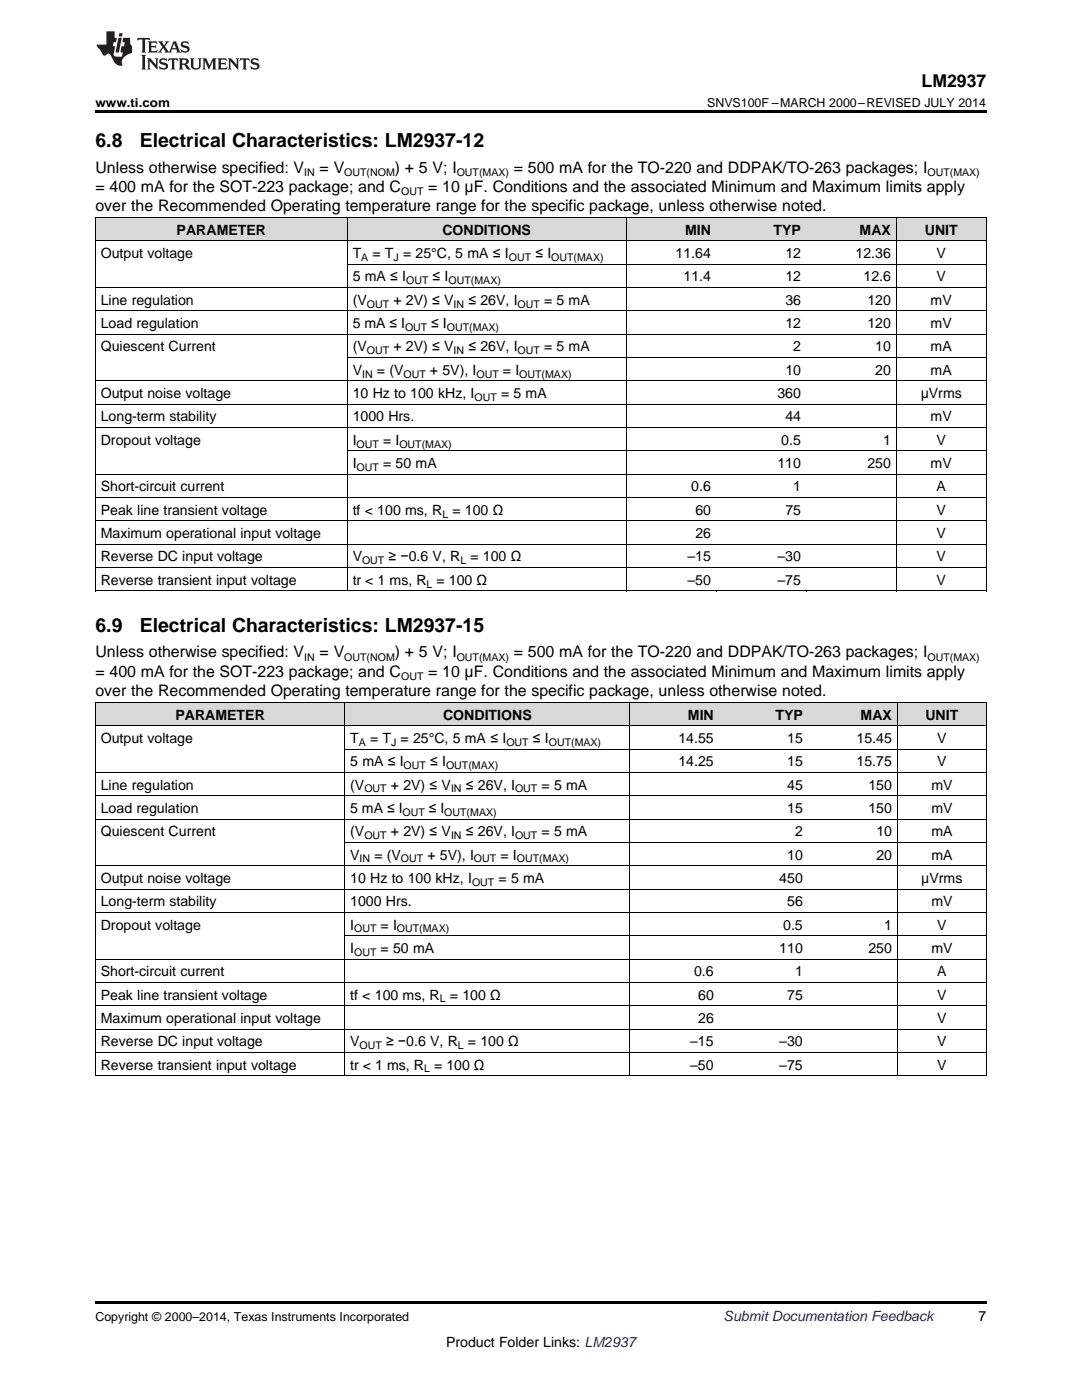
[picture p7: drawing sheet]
<svg xmlns="http://www.w3.org/2000/svg" width="216mm" height="279mm" viewBox="0 0 216 279" stroke-linecap="round" stroke-linejoin="round" font-family="sans-serif">
<defs><g id="words">
<g font-size="3.9">
<text x="19" y="29.3">6.8</text>
<text x="27.9" y="29.3">Electrical Characteristics: LM2937-12</text>
<text x="19" y="126">6.9</text>
<text x="27.9" y="126">Electrical Characteristics: LM2937-15</text>
</g>
<text font-size="3.5" x="183.9" y="17.3">LM2937</text>
<g font-size="3.2">
<text x="19" y="34.4">Unless otherwise specified: V</text>
<text x="63.8" y="34.4">= V</text>
<text x="78.8" y="34.4">) + 5 V; I</text>
<text x="102.5" y="34.4">= 500 mA for the TO-220 and DDPAK/TO-263 packages; I</text>
<text x="19" y="38.3">= 400 mA for the SOT-223 package; and C</text>
<text x="85.4" y="38.3">= 10 μF. Conditions and the associated Minimum and Maximum limits apply</text>
<text x="19" y="42.2">over the Recommended Operating temperature range for the specific package, unless otherwise noted.</text>
<text x="19" y="131.2">Unless otherwise specified: V</text>
<text x="63.8" y="131.2">= V</text>
<text x="78.8" y="131.2">) + 5 V; I</text>
<text x="102.5" y="131.2">= 500 mA for the TO-220 and DDPAK/TO-263 packages; I</text>
<text x="19" y="135.1">= 400 mA for the SOT-223 package; and C</text>
<text x="85.4" y="135.1">= 10 μF. Conditions and the associated Minimum and Maximum limits apply</text>
<text x="19" y="139">over the Recommended Operating temperature range for the specific package, unless otherwise noted.</text>
</g>
<g font-size="2.8">
<text x="35.2" y="46.8">PARAMETER</text>
<text x="88.3" y="46.8">CONDITIONS</text>
<text x="136.7" y="46.8">MIN</text>
<text x="154.3" y="46.8">TYP</text>
<text x="171.5" y="46.8">MAX</text>
<text x="184.5" y="46.8">UNIT</text>
<text x="20.1" y="51.5">Output voltage</text>
<text x="70.4" y="51.5">T</text>
<text x="74.3" y="51.5">= T = 25°C, 5 mA ≤ I</text>
<text x="106.8" y="51.5">≤ I</text>
<text x="134.8" y="51.5">11.64</text>
<text x="156.7" y="51.5">12</text>
<text x="170.7" y="51.5">12.36</text>
<text x="186.9" y="51.5">V</text>
<text x="70.4" y="56.2">5 mA ≤ I</text>
<text x="86.3" y="56.2">≤ I</text>
<text x="136.4" y="56.2">11.4</text>
<text x="156.7" y="56.2">12</text>
<text x="172.3" y="56.2">12.6</text>
<text x="186.9" y="56.2">V</text>
<text x="20.1" y="60.8">Line regulation</text>
<text x="20.1" y="65.5">Load regulation</text>
<text x="70.4" y="60.8">(V</text>
<text x="70.4" y="65.5">5 mA ≤ I</text>
<text x="78.5" y="60.8">+ 2V) ≤ V</text>
<text x="86.1" y="65.5">≤ I</text>
<text x="93.5" y="60.8">≤ 26V, I</text>
<text x="108.5" y="60.8">= 5 mA</text>
<text x="156.7" y="60.8">36</text>
<text x="156.7" y="65.5">12</text>
<text x="173.1" y="60.8">120</text>
<text x="173.1" y="65.5">120</text>
<text x="185.7" y="60.8">mV</text>
<text x="185.7" y="65.5">mV</text>
<text x="20.1" y="70.1">Quiescent Current</text>
<text x="70.4" y="70.1">(V</text>
<text x="78.5" y="70.1">+ 2V) ≤ V</text>
<text x="93.5" y="70.1">≤ 26V, I</text>
<text x="108.5" y="70.1">= 5 mA</text>
<text x="158.3" y="70.1">2</text>
<text x="174.7" y="70.1">10</text>
<text x="185.7" y="70.1">mA</text>
<text x="70.4" y="74.8">V</text>
<text x="75.2" y="74.8">= (V</text>
<text x="85.8" y="74.8">+ 5V), I</text>
<text x="100.4" y="74.8">= I</text>
<text x="156.7" y="74.8">10</text>
<text x="174.7" y="74.8">20</text>
<text x="185.7" y="74.8">mA</text>
<text x="20.1" y="79.4">Output noise voltage</text>
<text x="70.4" y="79.4">10 Hz to 100 kHz, I</text>
<text x="100" y="79.4">= 5 mA</text>
<text x="155.1" y="79.4">360</text>
<text x="183.7" y="79.4">μVrms</text>
<text x="20.1" y="84.1">Long-term stability</text>
<text x="20.1" y="88.8">Dropout voltage</text>
<text x="70.4" y="84.1">1000 Hrs.</text>
<text x="70.4" y="88.8">I</text>
<text x="76.4" y="88.8">= I</text>
<text x="155.9" y="88.8">0.5</text>
<text x="156.7" y="84.1">44</text>
<text x="176.2" y="88.8">1</text>
<text x="185.7" y="84.1">mV</text>
<text x="186.9" y="88.8">V</text>
<text x="70.4" y="93.4">I</text>
<text x="76.4" y="93.4">= 50 mA</text>
<text x="155.1" y="93.4">110</text>
<text x="173.1" y="93.4">250</text>
<text x="185.7" y="93.4">mV</text>
<text x="20.1" y="98.1">Short-circuit current</text>
<text x="137.9" y="98.1">0.6</text>
<text x="158.3" y="98.1">1</text>
<text x="186.9" y="98.1">A</text>
<text x="20.1" y="102.7">Peak line transient voltage</text>
<text x="20.1" y="107.4">Maximum operational input voltage</text>
<text x="70.4" y="102.7">tf &lt; 100 ms, R</text>
<text x="90.3" y="102.7">= 100 Ω</text>
<text x="138.7" y="102.7">60</text>
<text x="138.7" y="107.4">26</text>
<text x="156.7" y="102.7">75</text>
<text x="186.9" y="102.7">V</text>
<text x="186.9" y="107.4">V</text>
<text x="20.1" y="112">Reverse DC input voltage</text>
<text x="70.4" y="112">V</text>
<text x="77.5" y="112">≥ −0.6 V, R</text>
<text x="93.9" y="112">= 100 Ω</text>
<text x="137.2" y="112">–15</text>
<text x="155.1" y="112">–30</text>
<text x="186.9" y="112">V</text>
<text x="20.1" y="116.7">Reverse transient input voltage</text>
<text x="70.4" y="116.7">tr &lt; 1 ms, R</text>
<text x="87.1" y="116.7">= 100 Ω</text>
<text x="137.2" y="116.7">–50</text>
<text x="155.1" y="116.7">–75</text>
<text x="186.9" y="116.7">V</text>
<text x="35" y="143.6">PARAMETER</text>
<text x="88.4" y="143.6">CONDITIONS</text>
<text x="137.3" y="143.6">MIN</text>
<text x="154.7" y="143.6">TYP</text>
<text x="171.7" y="143.6">MAX</text>
<text x="184.6" y="143.6">UNIT</text>
<text x="20.1" y="148.3">Output voltage</text>
<text x="69.9" y="148.3">T</text>
<text x="73.8" y="148.3">= T = 25°C, 5 mA ≤ I</text>
<text x="106.3" y="148.3">≤ I</text>
<text x="135.4" y="148.3">14.55</text>
<text x="157.1" y="148.3">15</text>
<text x="170.9" y="148.3">15.45</text>
<text x="187" y="148.3">V</text>
<text x="69.9" y="152.9">5 mA ≤ I</text>
<text x="85.8" y="152.9">≤ I</text>
<text x="135.4" y="152.9">14.25</text>
<text x="157.1" y="152.9">15</text>
<text x="170.9" y="152.9">15.75</text>
<text x="187" y="152.9">V</text>
<text x="20.1" y="157.6">Line regulation</text>
<text x="69.9" y="157.6">(V</text>
<text x="78" y="157.6">+ 2V) ≤ V</text>
<text x="93" y="157.6">≤ 26V, I</text>
<text x="108.1" y="157.6">= 5 mA</text>
<text x="157.1" y="157.6">45</text>
<text x="173.3" y="157.6">150</text>
<text x="185.8" y="157.6">mV</text>
<text x="20.1" y="162.2">Load regulation</text>
<text x="20.1" y="166.9">Quiescent Current</text>
<text x="69.9" y="162.2">5 mA ≤ I</text>
<text x="69.9" y="166.9">(V</text>
<text x="78" y="166.9">+ 2V) ≤ V</text>
<text x="85.6" y="162.2">≤ I</text>
<text x="93" y="166.9">≤ 26V, I</text>
<text x="108.1" y="166.9">= 5 mA</text>
<text x="157.1" y="162.2">15</text>
<text x="158.6" y="166.9">2</text>
<text x="173.3" y="162.2">150</text>
<text x="174.9" y="166.9">10</text>
<text x="185.8" y="162.2">mV</text>
<text x="185.8" y="166.9">mA</text>
<text x="69.9" y="171.6">V</text>
<text x="74.7" y="171.6">= (V</text>
<text x="85.3" y="171.6">+ 5V), I</text>
<text x="99.9" y="171.6">= I</text>
<text x="157.1" y="171.6">10</text>
<text x="174.9" y="171.6">20</text>
<text x="185.8" y="171.6">mA</text>
<text x="20.1" y="176.2">Output noise voltage</text>
<text x="69.9" y="176.2">10 Hz to 100 kHz, I</text>
<text x="99.5" y="176.2">= 5 mA</text>
<text x="155.5" y="176.2">450</text>
<text x="183.8" y="176.2">μVrms</text>
<text x="20.1" y="180.9">Long-term stability</text>
<text x="20.1" y="185.5">Dropout voltage</text>
<text x="69.9" y="180.9">1000 Hrs.</text>
<text x="69.9" y="185.5">I</text>
<text x="76" y="185.5">= I</text>
<text x="156.3" y="185.5">0.5</text>
<text x="157.1" y="180.9">56</text>
<text x="176.4" y="185.5">1</text>
<text x="185.8" y="180.9">mV</text>
<text x="187" y="185.5">V</text>
<text x="69.9" y="190.2">I</text>
<text x="76" y="190.2">= 50 mA</text>
<text x="155.5" y="190.2">110</text>
<text x="173.3" y="190.2">250</text>
<text x="185.8" y="190.2">mV</text>
<text x="20.1" y="194.8">Short-circuit current</text>
<text x="138.5" y="194.8">0.6</text>
<text x="158.6" y="194.8">1</text>
<text x="187" y="194.8">A</text>
<text x="20.1" y="199.5">Peak line transient voltage</text>
<text x="69.9" y="199.5">tf &lt; 100 ms, R</text>
<text x="89.8" y="199.5">= 100 Ω</text>
<text x="139.3" y="199.5">60</text>
<text x="157.1" y="199.5">75</text>
<text x="187" y="199.5">V</text>
<text x="20.1" y="204.2">Maximum operational input voltage</text>
<text x="20.1" y="208.8">Reverse DC input voltage</text>
<text x="69.9" y="208.8">V</text>
<text x="77" y="208.8">≥ −0.6 V, R</text>
<text x="93.4" y="208.8">= 100 Ω</text>
<text x="137.7" y="208.8">–15</text>
<text x="139.3" y="204.2">26</text>
<text x="155.5" y="208.8">–30</text>
<text x="187" y="204.2">V</text>
<text x="187" y="208.8">V</text>
<text x="20.1" y="213.5">Reverse transient input voltage</text>
<text x="69.9" y="213.5">tr &lt; 1 ms, R</text>
<text x="86.6" y="213.5">= 100 Ω</text>
<text x="137.7" y="213.5">–50</text>
<text x="155.5" y="213.5">–75</text>
<text x="187" y="213.5">V</text>
<text x="195.3" y="263.6">7</text>
<text x="89" y="268.9">Product Folder Links: LM2937</text>
</g>
<text font-size="2.8" fill="#0000c8" x="144.4" y="263.6">Submit Documentation Feedback</text>
<g font-size="2.5">
<text x="19" y="21.4">www.ti.com</text>
<text x="141.1" y="21.4">SNVS100F –MARCH 2000–REVISED JULY 2014</text>
<text x="19" y="263.6">Copyright © 2000–2014, Texas Instruments Incorporated</text>
</g>
<g font-size="2.1">
<text x="60.7" y="35.1">IN</text>
<text x="68.7" y="35.1">OUT(NOM</text>
<text x="91.1" y="35.1">OUT(MAX)</text>
<text x="185.1" y="35.1">OUT(MAX)</text>
<text x="80" y="38.9">OUT</text>
<text x="72.1" y="52.1">A</text>
<text x="78.5" y="52.1">J</text>
<text x="101.5" y="52.1">OUT</text>
<text x="110" y="52.1">OUT(MAX)</text>
<text x="81" y="56.7">OUT</text>
<text x="89.5" y="56.7">OUT(MAX)</text>
<text x="73.2" y="61.4">OUT</text>
<text x="90.5" y="61.4">IN</text>
<text x="103.3" y="61.4">OUT</text>
<text x="73.2" y="70.7">OUT</text>
<text x="80.8" y="66">OUT</text>
<text x="89.1" y="66">OUT(MAX)</text>
<text x="90.5" y="70.7">IN</text>
<text x="103.3" y="70.7">OUT</text>
<text x="72.2" y="75.4">IN</text>
<text x="80.5" y="75.4">OUT</text>
<text x="95.1" y="75.4">OUT</text>
<text x="103.6" y="75.4">OUT(MAX)</text>
<text x="94.7" y="80">OUT</text>
<text x="71.2" y="89.3">OUT</text>
<text x="79.7" y="89.3">OUT(MAX)</text>
<text x="71.2" y="94">OUT</text>
<text x="88.3" y="103.3">L</text>
<text x="72.2" y="112.6">OUT</text>
<text x="91.9" y="112.6">L</text>
<text x="85.1" y="117.3">L</text>
<text x="60.7" y="131.8">IN</text>
<text x="68.7" y="131.8">OUT(NOM</text>
<text x="91.1" y="131.8">OUT(MAX)</text>
<text x="185.1" y="131.8">OUT(MAX)</text>
<text x="80" y="135.7">OUT</text>
<text x="71.6" y="148.8">A</text>
<text x="78" y="148.8">J</text>
<text x="101" y="148.8">OUT</text>
<text x="109.5" y="148.8">OUT(MAX)</text>
<text x="80.5" y="153.5">OUT</text>
<text x="89" y="153.5">OUT(MAX)</text>
<text x="72.7" y="158.2">OUT</text>
<text x="90" y="158.2">IN</text>
<text x="102.8" y="158.2">OUT</text>
<text x="72.7" y="167.5">OUT</text>
<text x="80.3" y="162.8">OUT</text>
<text x="88.7" y="162.8">OUT(MAX)</text>
<text x="90" y="167.5">IN</text>
<text x="102.8" y="167.5">OUT</text>
<text x="71.8" y="172.1">IN</text>
<text x="80" y="172.1">OUT</text>
<text x="94.6" y="172.1">OUT</text>
<text x="103.1" y="172.1">OUT(MAX)</text>
<text x="94.2" y="176.8">OUT</text>
<text x="70.7" y="186.1">OUT</text>
<text x="70.7" y="190.7">OUT</text>
<text x="79.2" y="186.1">OUT(MAX)</text>
<text x="87.8" y="200.1">L</text>
<text x="71.8" y="209.4">OUT</text>
<text x="91.4" y="209.4">L</text>
<text x="84.6" y="214">L</text>
</g>
</g></defs>
<g fill="#d8d8d8">
<path d="M19 140.2h49.8v4.7h-49.8z"/>
<path d="M68.8 140.2h56.9v4.7h-56.9z"/>
<path d="M125.7 140.2h17.8v4.7h-17.8z"/>
<path d="M143.5 140.2h17.8v4.7h-17.8z"/>
<path d="M161.3 140.2h17.8v4.7h-17.8z"/>
<path d="M179.1 140.2h17.7v4.7h-17.7z"/>
<path d="M19 43.5h50.3v4.6h-50.3z"/>
<path d="M69.3 43.5h55.7v4.6h-55.7z"/>
<path d="M125 43.5h17.9v4.6h-17.9z"/>
<path d="M142.9 43.5h18v4.6h-18z"/>
<path d="M160.9 43.5h18v4.6h-18z"/>
<path d="M178.9 43.5h17.9v4.6h-17.9z"/>
</g>
<g fill="#000">
<path d="M19 22h177.8v.5h-177.8zM19 117.9l.2 .1zM124.9 117.9l.1 .1zM142.8 117.9l.1 .1zM160.8 117.9l.1 .1zM178.8 117.9l.1 .1zM196.7 117.9l.1 .1zM19 214.7h.2zM125.6 214.7h.1zM143.4 214.7h.1zM161.2 214.7h.1zM179 214.7h.1z"/>
<path d="M196.7 214.7h.1zM19 259.7h177.8v.5h-177.8z"/>
</g>
<g fill="none" stroke="#000" stroke-width=".2">
<path d="M19 57.4h177.8M19 48.1h177.8M19 43.4h177.8M19.1 43.4v74.6M69.3 43.4v74.6M69.3 52.7h127.5M124.9 43.4v74.6M178.8 43.4v74.6M196.8 43.4v74.6M19 76h177.8M19 66.7h177.8M19 62h177.8"/>
<path d="M69.3 71.3h127.5M19 99.3h177.8M19 94.6h177.8M19 85.3h177.8M19 80.7h177.8M69.3 90h127.5M19 117.9h177.8M19 113.3h177.8M19 108.6h177.8M19 103.9h177.8M19 158.8h177.8M19 154.1h177.8"/>
<path d="M19 144.8h177.8M19 140.2h177.8M19.1 140.2v74.5M68.8 140.2v74.5M68.8 149.5h128M125.7 140.2v74.5M179 140.2v74.5M196.8 140.2v74.5M19 177.4h177.8M19 172.8h177.8M19 163.5h177.8M68.8 168.1h128"/>
<path d="M19 196.1h177.8M19 191.4h177.8M19 182.1h177.8M68.8 186.7h128M19 214.7h177.8M19 210h177.8M19 205.4h177.8M19 200.7h177.8"/>
</g>
<g fill="#231f20">
<path d="M27.5 7.6l-.1 .5 .4-.2h.6v.1v2.1l-.2 .4h1l-.3-.4v-2.1l.1-.1h.5l.5 .2-.2-.5zM29.5 8.3l.2 .3v1.5l-.2 .4h1.8l.2-.6a1.04 1.04 0 0 1-1.3 .2v-.7h.6l.3 .2v-.6l-.3 .2h-.6v-.6l.8-.1 .4 .3-.2-.5zM31.5 8.3l.9 1.1-.9 1.1h.8l-.2-.2 .5-.7 .4 .7-.2 .2h1.5l-.1-.2 .1-.4h.9l.1 .4-.2 .2h1l-.3-.3-.7-1.9h-.5l-.9 2-.8-1 .9-1h-.8l.1 .3-.3 .5-.4-.6 .2-.2zM34.7 8.6l.4 1h-.7zM36.3 8.4a.63 .63 0 0 0-.2 .7 .63 .63 0 0 0 .6 .4l.6 .2 .1 .2a.75 .75 0 0 1-.7 .4 .75 .75 0 0 1-.6-.5l.1 .7 .1-.1a1.11 1.11 0 0 0 1.5-.6 1.13 1.13 0 0 0-1.2-.8l-.1-.4a1.04 1.04 0 0 1 1.2 .2l-.2-.5-.1 .1-.5-.2zM28.2 10.9l.2 .4v2.2l-.2 .4h1l-.3-.4v-2.2l.3-.4zM29.3 11.6l.3 .4v1.5l-.3 .4h.8l-.2-.4v-1.3l1.5 1.7v-1.9l.2-.4h-.7l.2 .4v.9l-1.1-1.3zM32 11.8a.62 .62 0 0 0-.2 .7 .62 .62 0 0 0 .6 .4l.6 .1 .1 .3a.76 .76 0 0 1-.7 .3 .76 .76 0 0 1-.6-.4l.1 .7 .1-.1a1.11 1.11 0 0 0 1.5-.6 1.13 1.13 0 0 0-1.2-.8l-.1-.4a1.04 1.04 0 0 1 1.2 .2l-.2-.6-.1 .1-.5-.1zM33.7 11.6l-.2 .6a.61 .61 0 0 1 .8-.3v1.6l-.2 .4h.9l-.2-.4v-1.6a.63 .63 0 0 1 .8 .3l-.2-.6zM35.6 11.6l.3 .4v1.5l-.3 .4h1l-.2-.2v-.8l.5 .2a.76 .76 0 0 0 1.2 .7l-1-1a.58 .58 0 0 0 .6-.5 .58 .58 0 0 0-.5-.6zM36.4 11.9h.1a.45 .45 0 0 1 .5 .1 .45 .45 0 0 1 .1 .5l-.7 .2zM37.9 11.6l.2 .2a2.17 2.17 0 0 0 .3 1.9 .99 .99 0 0 0 1.6-.6v-1.1l.2-.4h-.7l.2 .2a1.92 1.92 0 0 1-.2 1.8 .6 .6 0 0 1-.9-.5v-1.1l.2-.4zM40.4 11.6l.2 .4v1.5l-.2 .4h.7l-.2-.4v-1.4l.8 1.8 .8-1.8v1.4l-.2 .4h.9l-.2-.4v-1.5l.2-.4h-.8l-.6 1.5-.6-1.5zM43.4 11.6l.2 .4v1.5l-.2 .4h1.8l.2-.6a1.04 1.04 0 0 1-1.3 .1v-.6h.5l.4 .2v-.6l-.4 .2h-.5v-.7h.8l.3 .3-.1-.6zM45.5 11.6l.2 .4v1.5l-.2 .4h.7l-.2-.4v-1.3l1.5 1.7v-1.9l.2-.4h-.7l.2 .4v.9l-1.1-1.3zM47.9 11.6l-.1 .6a.61 .61 0 0 1 .8-.3v1.6l-.3 .4h1l-.3-.4 .1-1.6a.63 .63 0 0 1 .7 .3l-.1-.6zM50.2 11.8a.62 .62 0 0 0-.2 .7 .62 .62 0 0 0 .6 .4l.6 .1 .2 .3a.76 .76 0 0 1-.8 .3 .76 .76 0 0 1-.6-.4l.1 .7 .2-.1a1.11 1.11 0 0 0 1.5-.6 1.13 1.13 0 0 0-1.3-.8l-.1-.4a1.04 1.04 0 0 1 1.2 .2l-.1-.6-.2 .1-.5-.1z"/>
<path d="M21.2 6.3v2.6h-1.9l.1 .4 .7 .9a.91 .91 0 0 0 1 .8 .56 .56 0 0 1 .5-.3 .56 .56 0 0 1 .5 .3l.4 .8a1.53 1.53 0 0 0 1.9 1.2 1.54 1.54 0 0 1 1-2.1l.9-.3v-1.4a1.52 1.52 0 0 1-.3-1.6h-1.4l-.2 .8h.5l-.2 .8h-.4l-.2 1v.2l.4 .1-.2 .8a1.93 1.93 0 0 1-1.6-.3l.3-1.8h-.5l.2-.8h.4l.2-.8h-.4v-1.3zM23.6 7.6l-.6 2.9h.7l.6-2.9zM23.8 6.6l-.1 .7h.6l.2-.7z"/>
</g>
<use href="#words"/>
</svg>
